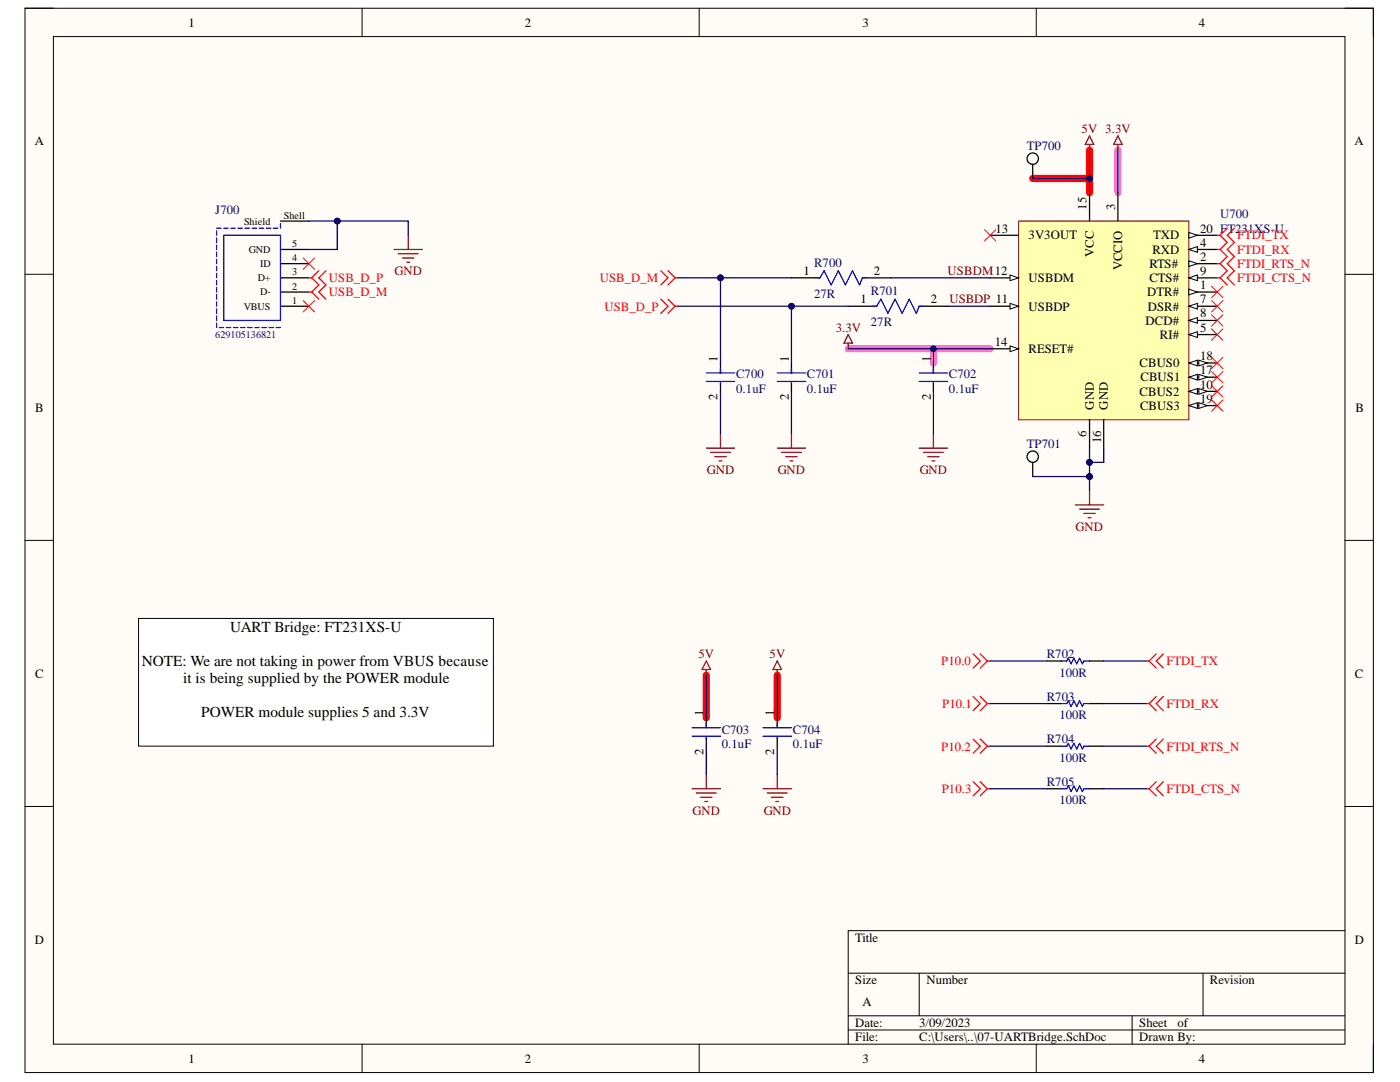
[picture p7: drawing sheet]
<svg xmlns="http://www.w3.org/2000/svg" width="279mm" height="216mm" viewBox="0 0 279 216" stroke-linecap="round" stroke-linejoin="round" font-family="sans-serif">
<defs><g id="words">
<g font-size="3">
<text x="45.9" y="126.2">UART Bridge: FT231XS-U</text>
<text x="28.3" y="132.9">NOTE: We are not taking in power from VBUS because</text>
<text x="36.5" y="136.3">it is being supplied by the POWER module</text>
<text x="40.2" y="143.2">POWER module supplies 5 and 3.3V</text>
</g>
<g font-size="2.5">
<text x="37.6" y="5.3">1</text>
<text x="104.7" y="5.3">2</text>
<text x="172.1" y="5.3">3</text>
<text x="239.3" y="5.3">4</text>
<text x="6.9" y="29">A</text>
<text x="270.3" y="29">A</text>
<text x="216.9" y="41.9" transform="rotate(-90 216.9 41.9)">15</text>
<text x="222.5" y="41.9" transform="rotate(-90 222.5 41.9)">3</text>
<text x="198.7" y="46.4">13</text>
<text x="205.3" y="47.8">3V3OUT</text>
<text x="230.1" y="47.8">TXD</text>
<text x="239.5" y="46.4">20 FT231XS-U</text>
<text x="218.3" y="51.2" transform="rotate(-90 218.3 51.2)">VCC</text>
<text x="224" y="54" transform="rotate(-90 224 54)">VCCIO</text>
<text x="229.4" y="53.4">RTS#</text>
<text x="230" y="50.7">RXD</text>
<text x="239.5" y="49.2">4</text>
<text x="239.5" y="52">2</text>
<text x="160.4" y="54.9">1</text>
<text x="174.4" y="54.9">2</text>
<text x="205.3" y="56.3">USBDM</text>
<text x="229" y="59.1">DTR#</text>
<text x="229.4" y="56.3">CTS#</text>
<text x="239.5" y="54.9">9</text>
<text x="239.5" y="57.7">1</text>
<text x="171.7" y="60.5">1</text>
<text x="185.7" y="60.5">2</text>
<text x="205.3" y="62">USBDP</text>
<text x="228.6" y="64.8">DCD#</text>
<text x="229" y="62">DSR#</text>
<text x="239.5" y="60.5">7</text>
<text x="239.5" y="63.3">8</text>
<text x="198.5" y="69">14</text>
<text x="205.3" y="70.4">RESET#</text>
<text x="231.5" y="67.7">RI#</text>
<text x="239.5" y="66.2">5</text>
<text x="239.5" y="71.9">18</text>
<text x="143.2" y="72.1" transform="rotate(-90 143.2 72.1)">1</text>
<text x="157.4" y="72.1" transform="rotate(-90 157.4 72.1)">1</text>
<text x="185.7" y="72.1" transform="rotate(-90 185.7 72.1)">1</text>
<text x="227.4" y="73.3">CBUS0</text>
<text x="227.6" y="76.1">CBUS1</text>
<text x="239.5" y="74.7">17</text>
<text x="239.5" y="77.5">10</text>
<text x="7" y="82.1">B</text>
<text x="143.2" y="79.8" transform="rotate(-90 143.2 79.8)">2</text>
<text x="157.4" y="79.8" transform="rotate(-90 157.4 79.8)">2</text>
<text x="185.7" y="79.8" transform="rotate(-90 185.7 79.8)">2</text>
<text x="218.3" y="81.8" transform="rotate(-90 218.3 81.8)">GND</text>
<text x="221.1" y="81.8" transform="rotate(-90 221.1 81.8)">GND</text>
<text x="227.4" y="79">CBUS2</text>
<text x="227.5" y="81.8">CBUS3</text>
<text x="239.5" y="80.3">19</text>
<text x="270.5" y="82.1">B</text>
<text x="216.9" y="87.2" transform="rotate(-90 216.9 87.2)">6</text>
<text x="219.7" y="88.5" transform="rotate(-90 219.7 88.5)">16</text>
<text x="7" y="135.2">C</text>
<text x="270.4" y="135.2">C</text>
<text x="140.4" y="142.9" transform="rotate(-90 140.4 142.9)">1</text>
<text x="154.5" y="142.9" transform="rotate(-90 154.5 142.9)">1</text>
<text x="140.4" y="150.6" transform="rotate(-90 140.4 150.6)">2</text>
<text x="154.5" y="150.6" transform="rotate(-90 154.5 150.6)">2</text>
<text x="6.9" y="188.3">D</text>
<text x="170.7" y="188">Title</text>
<text x="270.4" y="188.3">D</text>
<text x="170.7" y="196.4">Size</text>
<text x="184.9" y="196.4">Number</text>
<text x="241.5" y="196.4">Revision</text>
<text x="172.1" y="200.7">A</text>
<text x="170.7" y="205">Date:</text>
<text x="170.7" y="207.8">File:</text>
<text x="183.5" y="205">3/09/2023</text>
<text x="183.5" y="207.8">C:\Users\..\07-UARTBridge.SchDoc</text>
<text x="227.4" y="205">Sheet</text>
<text x="227.4" y="207.8">Drawn By:</text>
<text x="235" y="205">of</text>
<text x="37.6" y="212.1">1</text>
<text x="104.7" y="212.1">2</text>
<text x="172.1" y="212.1">3</text>
<text x="239.3" y="212.1">4</text>
</g>
<g font-size="2.5" fill="#000080">
<text x="204.9" y="29.9">TP700</text>
<text x="43" y="42.7">J700</text>
<text x="243.5" y="43.6">U700</text>
<text x="162.5" y="53.2">R700</text>
<text x="162.5" y="59.4">27R</text>
<text x="173.8" y="58.9">R701</text>
<text x="173.8" y="65.1">27R</text>
<text x="146.9" y="75.5">C700</text>
<text x="161" y="75.5">C701</text>
<text x="189.4" y="75.5">C702</text>
<text x="146.9" y="78.4">0.1uF</text>
<text x="161" y="78.4">0.1uF</text>
<text x="189.4" y="78.4">0.1uF</text>
<text x="204.9" y="89.5">TP701</text>
<text x="208.9" y="131.3">R702</text>
<text x="211.5" y="135">100R</text>
<text x="208.9" y="139.9">R703</text>
<text x="211.5" y="143.5">100R</text>
<text x="144" y="146.4">C703</text>
<text x="144" y="149.2">0.1uF</text>
<text x="158.3" y="146.4">C704</text>
<text x="158.3" y="149.2">0.1uF</text>
<text x="208.9" y="148.3">R704</text>
<text x="211.5" y="152">100R</text>
<text x="208.9" y="156.9">R705</text>
<text x="211.5" y="160.5">100R</text>
</g>
<g font-size="2.5" fill="#800000">
<text x="215.9" y="26.6">5V 3.3V</text>
<text x="78.7" y="54.9">GND</text>
<text x="189.1" y="54.9">USBDM12</text>
<text x="189.5" y="60.5">USBDP 11</text>
<text x="166.8" y="66.2">3.3V</text>
<text x="141.1" y="94.5">GND</text>
<text x="155.2" y="94.5">GND</text>
<text x="183.5" y="94.5">GND</text>
<text x="214.7" y="105.9">GND</text>
<text x="139.4" y="131.3">5V</text>
<text x="153.6" y="131.3">5V</text>
<text x="138.2" y="162.5">GND</text>
<text x="152.4" y="162.5">GND</text>
</g>
<g font-size="2.5" fill="#f00">
<text x="246.9" y="47.8">FTDI_TX</text>
<text x="246.9" y="50.7">FTDI_RX</text>
<text x="246.9" y="53.4">FTDI_RTS_N</text>
<text x="65.6" y="59.1">USB_D_M</text>
<text x="65.6" y="56.3">USB_D_P</text>
<text x="119.7" y="56.3">USB_D_M</text>
<text x="246.9" y="56.3">FTDI_CTS_N</text>
<text x="120.6" y="62">USB_D_P</text>
<text x="187.9" y="132.8">P10.0</text>
<text x="232.8" y="132.8">FTDI_TX</text>
<text x="188" y="141.2">P10.1</text>
<text x="232.8" y="141.2">FTDI_RX</text>
<text x="187.9" y="149.8">P10.2</text>
<text x="232.8" y="149.8">FTDI_RTS_N</text>
<text x="187.9" y="158.2">P10.3</text>
<text x="232.8" y="158.2">FTDI_CTS_N</text>
</g>
<g font-size="2">
<text x="48.7" y="44.8">Shield</text>
<text x="56.7" y="43.6">Shell</text>
<text x="49.6" y="50.5">GND</text>
<text x="51.9" y="53.3">ID</text>
<text x="58.3" y="52.2">4</text>
<text x="58.3" y="49.3">5</text>
<text x="51.4" y="56.2">D+</text>
<text x="51.9" y="58.9">D-</text>
<text x="58.3" y="57.8">2</text>
<text x="58.3" y="55">3</text>
<text x="48.6" y="61.8">VBUS</text>
<text x="58.3" y="60.6">1</text>
</g>
<text font-size="2" fill="#000080" x="43" y="67.5">629105136821</text>
</g></defs>
<path d="M5 1.6h269.1v212.4h-269.1z" fill-rule="evenodd" fill="#fffcf8"/>
<path d="M5 1.6h269.1v212.4h-269.1z" fill="none" stroke="#000" stroke-width=".2"/>
<path d="M10.7 7.3h257.7v201.1h-257.7z" fill-rule="evenodd" fill="#fffcf8"/>
<g fill="none" stroke="#000" stroke-width=".2">
<path d="M5 1.6h5.7M10.7 7.3h257.7v201.1h-257.7zM72.3 1.6v5.7M139.5 1.6v5.7M206.8 1.6v5.7M268.4 1.6h5.7v5.7M5 54.7h5.7M268.4 54.7h5.7M5 107.8h5.7M268.4 107.8h5.7M5 160.9h5.7M268.4 160.9h5.7"/>
<path d="M169.3 194.2h99.1M183.4 194.2v8.5M240.1 194.2v8.5M268.4 185.7h-99.1v22.7M72.3 208.4v5.6M139.5 208.4v5.6M169.3 202.7h99.1M169.3 205.5h99.1M206.8 208.4v5.6M225.9 202.7v5.7M274.1 208.4v5.6"/>
</g>
<path d="M206.1 35.6h11.3M217.4 30v8.4M141 134.7v8.5M155.1 134.7v8.5" fill="none" stroke="#f00" stroke-width="1.4"/>
<path d="M223.1 30v8.4M169.3 69.6h17M197.6 69.6h-11.3v2.8" fill="none" stroke="#ff6eff" stroke-width="1.4"/>
<g fill="none" stroke="#f00" stroke-width=".25">
<path d="M194.2 130.5l1.4 1.4-1.4 1.4M194.2 139l1.4 1.4-1.4 1.4M195.6 130.5l1.4 1.4M195.6 139l1.4 1.4M197 131.9h.6M197 131.9l-1.4 1.4M228.8 131.9h.5M229.3 131.9l1.4 1.4M230.7 130.5l-1.4 1.4M230.7 139l-1.4 1.4M232.2 130.5l-1.5 1.4 1.5 1.4M232.2 139l-1.5 1.4 1.5 1.4"/>
<path d="M197 140.4h.6M197 140.4l-1.4 1.4M228.8 140.4h.5M229.3 140.4l1.4 1.4"/>
</g>
<path d="M208.9 131.9h2.9M217.4 131.9h2.9M208.9 140.4h2.9M217.4 140.4h2.9" fill="none" stroke="#000" stroke-width=".25"/>
<path d="M211.8 131.9h1.1l.3-.6 .6 1.2 .5-1.2 .6 1.2 .5-1.2 .6 1.2 .3-.6h1.1M211.8 140.4h1.1l.3-.6 .6 1.2 .5-1.2 .6 1.2 .5-1.2 .6 1.2 .3-.6h1.1" fill="none" stroke="#00f" stroke-width=".25"/>
<path d="M203.3 44.1h34v39.7h-34z" fill-rule="evenodd" fill="#ffffb0"/>
<path d="M203.3 44.1h34v39.7h-34z" fill="none" stroke="#800000" stroke-width=".2"/>
<path d="M217.4 38.4v5.7M223.1 38.4v5.7M197.6 46.9h5.7M197.6 61.1h5.7M217.4 83.8v5.6M220.3 83.8v5.6" fill="none" stroke="#000" stroke-width=".25"/>
<path d="M201.6 60.5l1.7 .6-1.7 .6z" fill="#f8fcff"/>
<path d="M201.6 60.5l1.7 .6-1.7 .6z" fill="none" stroke="#000" stroke-width=".2"/>
<path d="M197.6 69.6h5.7" fill="none" stroke="#000" stroke-width=".25"/>
<path d="M201.6 69l1.7 .6-1.7 .6z" fill="#f8fcff"/>
<path d="M201.6 69l1.7 .6-1.7 .6z" fill="none" stroke="#000" stroke-width=".2"/>
<path d="M237.3 46.9h5.6" fill="none" stroke="#000" stroke-width=".25"/>
<path d="M237.3 46.4l1.7 .5-1.7 .6z" fill="#f8fcff"/>
<path d="M237.3 46.4l1.7 .5-1.7 .6z" fill="none" stroke="#000" stroke-width=".2"/>
<path d="M237.3 49.8h5.6" fill="none" stroke="#000" stroke-width=".25"/>
<path d="M237.3 49.8l1.7-.6v1.1z" fill="#f8fcff"/>
<path d="M237.3 49.8l1.7-.6v1.1z" fill="none" stroke="#000" stroke-width=".2"/>
<path d="M237.3 52.6h5.6" fill="none" stroke="#000" stroke-width=".25"/>
<path d="M237.3 52l1.7 .6-1.7 .6z" fill="#f8fcff"/>
<path d="M237.3 52l1.7 .6-1.7 .6z" fill="none" stroke="#000" stroke-width=".2"/>
<path d="M237.3 55.4h5.6" fill="none" stroke="#000" stroke-width=".25"/>
<path d="M237.3 55.4l1.7-.5v1.1z" fill="#f8fcff"/>
<path d="M237.3 55.4l1.7-.5v1.1z" fill="none" stroke="#000" stroke-width=".2"/>
<path d="M237.3 58.3h5.6" fill="none" stroke="#000" stroke-width=".25"/>
<path d="M237.3 57.7l1.7 .6-1.7 .5z" fill="#f8fcff"/>
<path d="M237.3 57.7l1.7 .6-1.7 .5z" fill="none" stroke="#000" stroke-width=".2"/>
<path d="M237.3 61.1h5.6" fill="none" stroke="#000" stroke-width=".25"/>
<path d="M237.3 61.1l1.7-.6v1.2z" fill="#f8fcff"/>
<path d="M237.3 61.1l1.7-.6v1.2z" fill="none" stroke="#000" stroke-width=".2"/>
<path d="M237.3 63.9h5.6" fill="none" stroke="#000" stroke-width=".25"/>
<path d="M237.3 63.9l1.7-.5v1.1z" fill="#f8fcff"/>
<path d="M237.3 63.9l1.7-.5v1.1z" fill="none" stroke="#000" stroke-width=".2"/>
<path d="M237.3 66.8h5.6" fill="none" stroke="#000" stroke-width=".25"/>
<path d="M237.3 66.8l1.7-.6v1.1z" fill="#f8fcff"/>
<path d="M237.3 66.8l1.7-.6v1.1z" fill="none" stroke="#000" stroke-width=".2"/>
<path d="M237.3 72.4h5.6" fill="none" stroke="#000" stroke-width=".25"/>
<path d="M237.3 72.4l1.7-.5v1.1z" fill="#f8fcff"/>
<path d="M237.3 72.4l1.7-.5v1.1z" fill="none" stroke="#000" stroke-width=".2"/>
<path d="M239.2 71.9l1.7 .5-1.7 .6z" fill="#f8fcff"/>
<path d="M239.2 71.9l1.7 .5-1.7 .6z" fill="none" stroke="#000" stroke-width=".2"/>
<path d="M237.3 75.3h5.6" fill="none" stroke="#000" stroke-width=".25"/>
<path d="M237.3 75.3l1.7-.6v1.1z" fill="#f8fcff"/>
<path d="M237.3 75.3l1.7-.6v1.1z" fill="none" stroke="#000" stroke-width=".2"/>
<path d="M239.2 74.7l1.7 .6-1.7 .5z" fill="#f8fcff"/>
<path d="M239.2 74.7l1.7 .6-1.7 .5z" fill="none" stroke="#000" stroke-width=".2"/>
<path d="M237.3 78.1h5.6" fill="none" stroke="#000" stroke-width=".25"/>
<path d="M237.3 78.1l1.7-.6v1.2z" fill="#f8fcff"/>
<path d="M237.3 78.1l1.7-.6v1.2z" fill="none" stroke="#000" stroke-width=".2"/>
<path d="M239.2 77.5l1.7 .6-1.7 .6z" fill="#f8fcff"/>
<path d="M239.2 77.5l1.7 .6-1.7 .6z" fill="none" stroke="#000" stroke-width=".2"/>
<path d="M237.3 80.9h5.6" fill="none" stroke="#000" stroke-width=".25"/>
<path d="M237.3 80.9l1.7-.5v1.1z" fill="#f8fcff"/>
<path d="M237.3 80.9l1.7-.5v1.1z" fill="none" stroke="#000" stroke-width=".2"/>
<path d="M239.2 80.4l1.7 .5-1.7 .6z" fill="#f8fcff"/>
<path d="M239.2 80.4l1.7 .5-1.7 .6z" fill="none" stroke="#000" stroke-width=".2"/>
<path d="M197.6 55.4h5.7" fill="none" stroke="#000" stroke-width=".25"/>
<path d="M201.6 54.9l1.7 .5-1.7 .6z" fill="#f8fcff"/>
<path d="M201.6 54.9l1.7 .5-1.7 .6z" fill="none" stroke="#000" stroke-width=".2"/>
<g fill="none" stroke="#800000" stroke-width=".25">
<path d="M217.4 28.8v1.2M217.4 27.1l.9 1.7h-1.7zM223.1 27.1l.9 1.7h-1.8zM223.1 28.8v1.2M78.6 49.8h5.7M79.5 50.6h4M80.3 51.5h2.3M81.2 52.3h.6M81.5 46.9v2.9M169.3 66.8l.8 1.7h-1.7zM169.3 68.5v1.1M141 89.4h5.6"/>
<path d="M141.8 90.3h4M142.7 91.1h2.2M143.5 92h.6M143.8 86.6v2.8M155.1 89.4h5.7M156 90.3h3.9M156.8 91.1h2.3M157.7 92h.5M158 86.6v2.8M183.4 89.4h5.7M184.3 90.3h4M185.1 91.1h2.3"/>
<path d="M186 92h.6M186.3 86.6v2.8M217.4 97.9v2.8M214.6 100.7h5.7M215.4 101.6h4M216.3 102.4h2.3M217.2 103.3h.5M141 131.9l.8 1.7h-1.7zM141 133.6v1.1M155.1 131.9l.9 1.7h-1.7zM155.1 133.6v1.1M138.1 157.4h5.7"/>
<path d="M139 158.2h3.9M139.8 159.1h2.3M140.7 159.9h.5M141 154.5v2.9M152.3 157.4h5.7M153.1 158.2h4M154 159.1h2.2M154.8 159.9h.6M155.1 154.5v2.9"/>
</g>
<g fill="none" stroke="#f00" stroke-width=".2">
<path d="M60.5 51.5l2.3 2.2M60.5 60l2.3 2.2M62.8 51.5l-2.3 2.2M62.8 60l-2.3 2.2M196.5 45.8l2.2 2.3M198.7 45.8l-2.2 2.3M241.8 57.1l2.3 2.3M241.8 60l2.3 2.2M244.1 57.1l-2.3 2.3M244.1 60l-2.3 2.2M241.8 62.8l2.3 2.3M241.8 65.6l2.3 2.3"/>
<path d="M241.8 71.3l2.3 2.3M241.8 74.1l2.3 2.3M241.8 77l2.3 2.2M241.8 79.8l2.3 2.3M244.1 62.8l-2.3 2.3M244.1 65.6l-2.3 2.3M244.1 71.3l-2.3 2.3M244.1 74.1l-2.3 2.3M244.1 77l-2.3 2.2M244.1 79.8l-2.3 2.3"/>
</g>
<g fill="none" stroke="#f00" stroke-width=".25">
<path d="M61.6 55.4h.6M61.6 58.3h.6M62.2 58.3l1.4 1.4M62.2 55.4l1.4 1.5-1.4 1.4M63.6 54l-1.4 1.4M65 54l-1.4 1.4 1.4 1.5-1.4 1.4 1.4 1.4M131.9 59.7l1.4 1.4-1.4 1.4M131.9 54l1.4 1.4-1.4 1.5M133.3 59.7l1.4 1.4M133.3 54l1.4 1.4M134.7 55.4h.6M134.7 55.4l-1.4 1.5"/>
<path d="M242.9 46.9h.6M242.9 49.8h.6M242.9 52.6h.6M242.9 55.4h.6M243.5 46.9l1.4 1.5-1.4 1.4M243.5 49.8l1.4 1.4-1.4 1.4M243.5 52.6l1.4 1.4-1.4 1.4M243.5 55.4l1.4 1.5M244.9 45.5l-1.4 1.4M246.3 45.5l-1.4 1.4 1.4 1.5-1.4 1.4 1.4 1.4-1.4 1.4 1.4 1.4-1.4 1.4 1.4 1.5M134.7 61.1l-1.4 1.4M134.7 61.1h.6"/>
<path d="M194.2 147.5l1.4 1.4-1.4 1.4M194.2 156l1.4 1.4-1.4 1.4M195.6 147.5l1.4 1.4M195.6 156l1.4 1.4M197 148.9h.6M197 148.9l-1.4 1.4M197 157.4h.6M197 157.4l-1.4 1.4M228.8 148.9h.5M228.8 157.4h.5M229.3 148.9l1.4 1.4M229.3 157.4l1.4 1.4"/>
<path d="M230.7 147.5l-1.4 1.4M230.7 156l-1.4 1.4M232.2 147.5l-1.5 1.4 1.5 1.4M232.2 156l-1.5 1.4 1.5 1.4"/>
</g>
<g fill="none" stroke="#000" stroke-width=".25">
<path d="M56 58.3h5.6M56 55.4h5.6M56 52.6h5.6M56 49.8h5.6M56 44.1h5.6M158 55.4h5.6M172.1 55.4h5.7M56 61.1h5.6M143.8 72.4v2M143.8 76.4v1.7M158 72.4v2M158 76.4v1.7"/>
<path d="M169.3 61.1h5.6M183.4 61.1h5.7M186.3 72.4v2M186.3 76.4v1.7M141 143.2v2M141 147.2v1.7M155.1 143.2v2M155.1 147.2v1.7M208.9 148.9h2.9M208.9 157.4h2.9M217.4 148.9h2.9M217.4 157.4h2.9"/>
</g>
<g fill="none" stroke="#00f" stroke-width=".25">
<path d="M43.2 46.1v.8M43.2 47.5v.9M43.2 48.9v.9M43.2 50.3v.9M43.2 51.7v.9M43.2 53.1v.9M43.2 54.6v.8M43.2 56v.9M43.2 57.4v.9M43.2 58.8v.9M43.2 45.5h.9M44.6 46.9h11.4v17h-11.4z"/>
<path d="M44.6 45.5h.9M46.1 45.5h.8M47.5 45.5h.9M48.9 45.5h.9M50.3 45.5h.9M51.7 45.5h.9M53.1 45.5h.9M54.6 45.5h.8M56 44.6v.9M162.8 55.4h.8l.9-1.4 1.4 2.9 1.4-2.9 1.4 2.9 1.4-2.9 1.4 2.9 .6-1.5h.9M43.2 60.2v.9M43.2 61.6v.9"/>
<path d="M43.2 63v.9M43.2 64.5v.9M43.8 65.4h.8M45.2 65.4h.9M46.6 65.4h.9M48 65.4h.9M49.4 65.4h.9M50.8 65.4h.9M52.3 65.4h.8M53.7 65.4h.9M55.1 65.4h.9M141 76.1h5.6"/>
<path d="M141 74.4h5.6M143.8 73.6v.8M143.8 76.4v.3M155.1 76.1h5.7M155.1 74.4h5.7M158 73.6v.8M158 76.4v.3M174.1 61.1h.8l.9-1.4 1.4 2.8 1.4-2.8 1.4 2.8 1.5-2.8 1.4 2.8 .5-1.4h.9M183.4 74.4h5.7M183.4 76.1h5.7M186.3 73.6v.8M186.3 76.4v.3"/>
<path d="M138.1 145.2h5.7M138.1 146.9h5.7M141 144.4v.8M141 147.2v.3M152.3 145.2h5.7M152.3 146.9h5.7M155.1 144.4v.8M155.1 147.2v.3M211.8 148.9h1.1l.3-.6 .6 1.1 .5-1.1 .6 1.1 .5-1.1 .6 1.1 .3-.5h1.1M211.8 157.4h1.1l.3-.6 .6 1.1 .5-1.1 .6 1.1 .5-1.1 .6 1.1 .3-.5h1.1"/>
</g>
<path d="M220.3 89.4v2.9h-2.9M197.6 131.9h11.3M220.3 131.9h8.5M197.6 140.4h11.3M220.3 140.4h8.5" fill="none" stroke="#000080" stroke-width=".25"/>
<circle cx="217.4" cy="92.3" r=".57" fill="#000080"/>
<circle cx="217.4" cy="92.3" r=".57" fill="none" stroke="#000080" stroke-width=".2"/>
<path d="M186.3 78.1v8.5M197.6 69.6h-11.3v2.8M141 134.7v8.5M155.1 134.7v8.5M141 148.9v5.6M155.1 148.9v5.6" fill="none" stroke="#000080" stroke-width=".25"/>
<circle cx="186.3" cy="69.6" r=".57" fill="#000080"/>
<circle cx="186.3" cy="69.6" r=".57" fill="none" stroke="#000080" stroke-width=".2"/>
<path d="M217.4 30v8.4" fill="none" stroke="#000080" stroke-width=".25"/>
<circle cx="217.4" cy="35.6" r=".57" fill="#000080"/>
<circle cx="217.4" cy="35.6" r=".57" fill="none" stroke="#000080" stroke-width=".2"/>
<path d="M67.3 44.1v5.7h-5.7" fill="none" stroke="#000080" stroke-width=".25"/>
<circle cx="67.3" cy="44.1" r=".57" fill="#000080"/>
<circle cx="67.3" cy="44.1" r=".57" fill="none" stroke="#000080" stroke-width=".2"/>
<path d="M177.8 55.4h19.8M158 61.1v11.3M189.1 61.1h8.5" fill="none" stroke="#000080" stroke-width=".25"/>
<circle cx="158" cy="61.1" r=".57" fill="#000080"/>
<circle cx="158" cy="61.1" r=".57" fill="none" stroke="#000080" stroke-width=".2"/>
<path d="M135.3 55.4h8.5M143.8 78.1v8.5M158 78.1v8.5" fill="none" stroke="#000080" stroke-width=".25"/>
<circle cx="143.8" cy="55.4" r=".57" fill="#000080"/>
<circle cx="143.8" cy="55.4" r=".57" fill="none" stroke="#000080" stroke-width=".2"/>
<path d="M158 55.4h-14.2v17" fill="none" stroke="#000080" stroke-width=".25"/>
<circle cx="143.8" cy="55.4" r=".57" fill="#000080"/>
<circle cx="143.8" cy="55.4" r=".57" fill="none" stroke="#000080" stroke-width=".2"/>
<path d="M61.6 44.1h19.9v2.8" fill="none" stroke="#000080" stroke-width=".25"/>
<circle cx="67.3" cy="44.1" r=".57" fill="#000080"/>
<circle cx="67.3" cy="44.1" r=".57" fill="none" stroke="#000080" stroke-width=".2"/>
<path d="M223.1 30v8.4M169.3 69.6h17M197.6 148.9h11.3M197.6 157.4h11.3M220.3 148.9h8.5M220.3 157.4h8.5" fill="none" stroke="#000080" stroke-width=".25"/>
<circle cx="186.3" cy="69.6" r=".57" fill="#000080"/>
<circle cx="186.3" cy="69.6" r=".57" fill="none" stroke="#000080" stroke-width=".2"/>
<path d="M135.3 61.1h34" fill="none" stroke="#000080" stroke-width=".25"/>
<circle cx="158" cy="61.1" r=".57" fill="#000080"/>
<circle cx="158" cy="61.1" r=".57" fill="none" stroke="#000080" stroke-width=".2"/>
<path d="M217.4 89.4v8.5" fill="none" stroke="#000080" stroke-width=".25"/>
<circle cx="217.4" cy="92.3" r=".57" fill="#000080"/>
<circle cx="217.4" cy="92.3" r=".57" fill="none" stroke="#000080" stroke-width=".2"/>
<circle cx="217.4" cy="95.1" r=".57" fill="#000080"/>
<circle cx="217.4" cy="95.1" r=".57" fill="none" stroke="#000080" stroke-width=".2"/>
<path d="M27.7 123.4h70.8v25.5h-70.8z" fill-rule="evenodd" fill="#fff"/>
<path d="M27.7 123.4h70.8v25.5h-70.8z" fill="none" stroke="#000" stroke-width=".2"/>
<circle cx="206.1" cy="31.7" r="1.13" fill="#fff"/>
<g fill="none" stroke="#000" stroke-width=".25">
<path d="M206.1 32.8v2.8"/>
<circle cx="206.1" cy="31.7" r="1.13"/>
</g>
<circle cx="206.1" cy="91.1" r="1.13" fill="#fff"/>
<g fill="none" stroke="#000" stroke-width=".25">
<path d="M206.1 92.3v2.8"/>
<circle cx="206.1" cy="91.1" r="1.13"/>
</g>
<path d="M206.1 95.1h11.3" fill="none" stroke="#000080" stroke-width=".25"/>
<circle cx="217.4" cy="95.1" r=".57" fill="#000080"/>
<circle cx="217.4" cy="95.1" r=".57" fill="none" stroke="#000080" stroke-width=".2"/>
<path d="M206.1 35.6h11.3" fill="none" stroke="#000080" stroke-width=".25"/>
<circle cx="217.4" cy="35.6" r=".57" fill="#000080"/>
<circle cx="217.4" cy="35.6" r=".57" fill="none" stroke="#000080" stroke-width=".2"/>
<use href="#words"/>
</svg>
